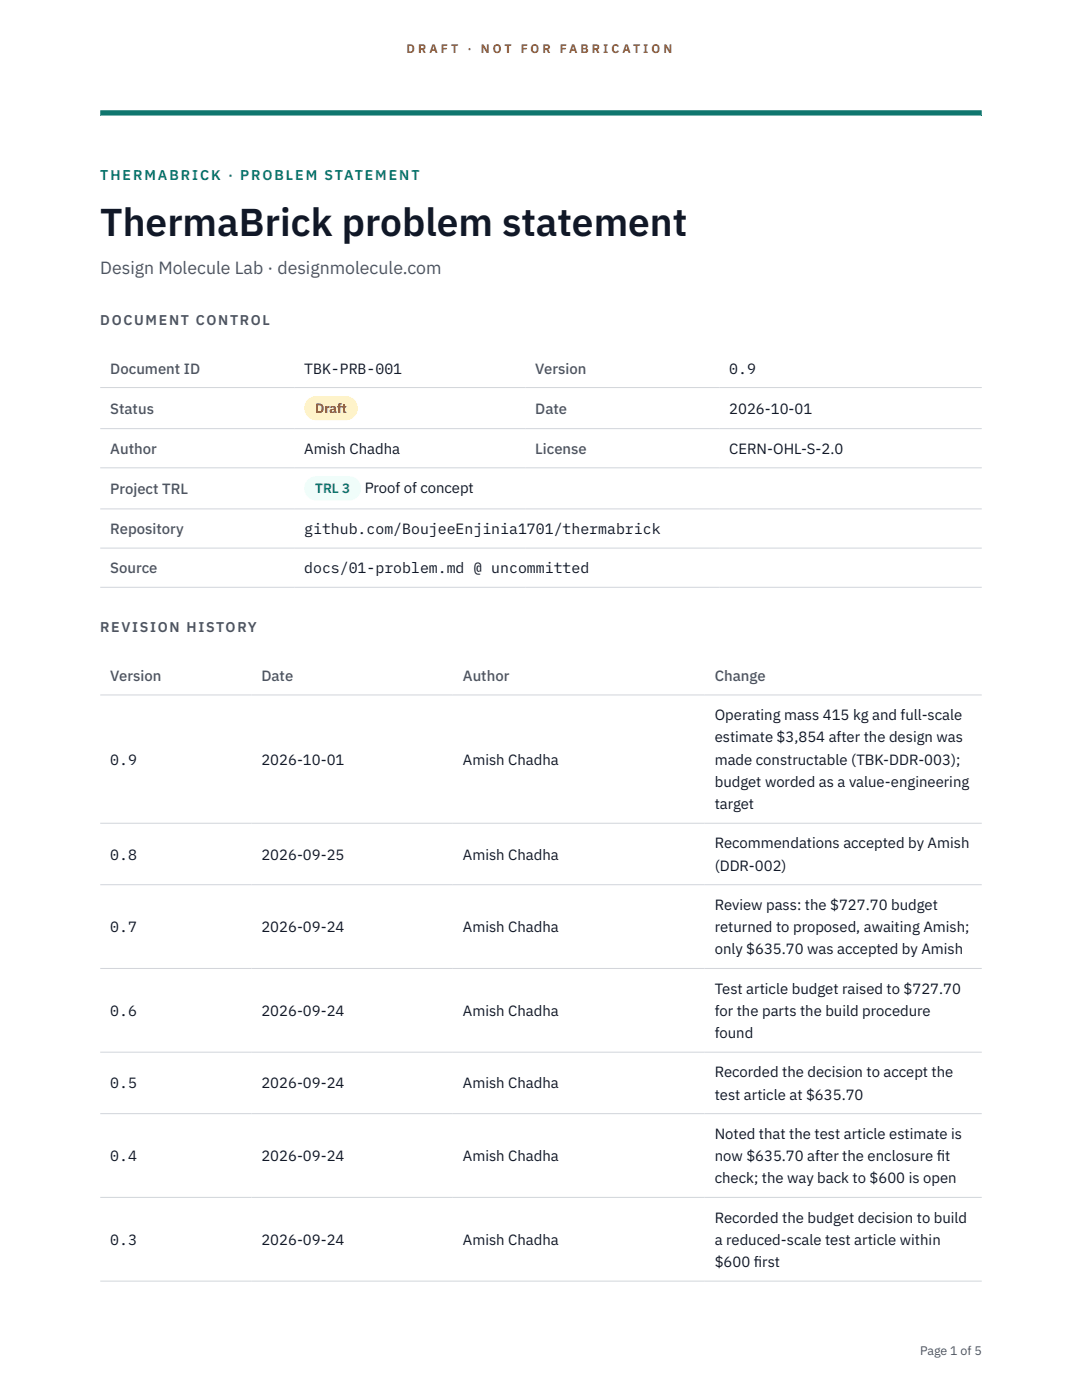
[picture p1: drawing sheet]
<svg xmlns="http://www.w3.org/2000/svg" width="216mm" height="279mm" viewBox="0 0 216 279" stroke-linecap="round" stroke-linejoin="round" font-family="sans-serif">
<defs><g id="words">
<text font-size="7.8" fill="#111827" x="20" y="47.1">ThermaBrick problem statement</text>
<text font-size="3.5" fill="#4b5563" x="20" y="54.6">Design Molecule Lab · designmolecule.com</text>
<g font-size="3" fill="#4b5563">
<text x="22" y="74.5">Document ID</text>
<text x="106.8" y="74.5">Version</text>
<text x="22" y="82.6">Status</text>
<text x="106.8" y="82.6">Date</text>
<text x="22" y="90.6">Author</text>
<text x="106.8" y="90.6">License</text>
<text x="22" y="98.6">Project TRL</text>
<text x="22" y="106.6">Repository</text>
<text x="22" y="114.4">Source</text>
<text x="22" y="135.9">Version</text>
<text x="52.2" y="135.9">Date</text>
<text x="92.4" y="135.9">Author</text>
<text x="142.6" y="135.9">Change</text>
</g>
<g font-size="3" fill="#111827">
<text x="60.7" y="74.5">TBK-PRB-001</text>
<text x="145.5" y="74.5">0.9</text>
<text x="145.5" y="82.6">2026-10-01</text>
<text x="60.7" y="90.6">Amish Chadha</text>
<text x="145.5" y="90.6">CERN-OHL-S-2.0</text>
<text x="72.8" y="98.5">Proof of concept</text>
<text x="60.7" y="106.6">github.com/BoujeeEnjinia1701/thermabrick</text>
<text x="60.7" y="114.4">docs/01-problem.md @ uncommitted</text>
<text x="142.6" y="143.7">Operating mass 415 kg and full-scale</text>
<text x="142.6" y="148.2">estimate $3,854 after the design was</text>
<text x="22" y="152.6">0.9</text>
<text x="52.2" y="152.6">2026-10-01</text>
<text x="92.4" y="152.6">Amish Chadha</text>
<text x="142.6" y="152.6">made constructable (TBK-DDR-003);</text>
<text x="142.6" y="157.1">budget worded as a value-engineering</text>
<text x="142.6" y="161.5">target</text>
<text x="22" y="171.5">0.8</text>
<text x="52.2" y="171.5">2026-09-25</text>
<text x="92.4" y="171.5">Amish Chadha</text>
<text x="142.6" y="169.3">Recommendations accepted by Amish</text>
<text x="142.6" y="173.8">(DDR-002)</text>
<text x="142.6" y="181.6">Review pass: the $727.70 budget</text>
<text x="22" y="186">0.7</text>
<text x="52.2" y="186">2026-09-24</text>
<text x="92.4" y="186">Amish Chadha</text>
<text x="142.6" y="186">returned to proposed, awaiting Amish;</text>
<text x="142.6" y="190.5">only $635.70 was accepted by Amish</text>
<text x="22" y="202.7">0.6</text>
<text x="52.2" y="202.7">2026-09-24</text>
<text x="92.4" y="202.7">Amish Chadha</text>
<text x="142.6" y="198.3">Test article budget raised to $727.70</text>
<text x="142.6" y="202.7">for the parts the build procedure</text>
<text x="142.6" y="207.2">found</text>
<text x="142.6" y="215">Recorded the decision to accept the</text>
<text x="22" y="217.2">0.5</text>
<text x="52.2" y="217.2">2026-09-24</text>
<text x="92.4" y="217.2">Amish Chadha</text>
<text x="142.6" y="219.5">test article at $635.70</text>
<text x="142.6" y="227.3">Noted that the test article estimate is</text>
<text x="22" y="231.7">0.4</text>
<text x="52.2" y="231.7">2026-09-24</text>
<text x="92.4" y="231.7">Amish Chadha</text>
<text x="142.6" y="231.7">now $635.70 after the enclosure f</text>
<text x="186.9" y="231.7">it</text>
<text x="142.6" y="236.2">check; the way back to $600 is open</text>
<text x="142.6" y="244">Recorded the budget decision to build</text>
<text x="22" y="248.4">0.3</text>
<text x="52.2" y="248.4">2026-09-24</text>
<text x="92.4" y="248.4">Amish Chadha</text>
<text x="142.6" y="248.4">a reduced-scale test article within</text>
<text x="142.6" y="252.9">$600 f</text>
<text x="150.4" y="252.9">irst</text>
</g>
<text font-size="2.8" fill="#0f766e" x="20" y="36">THERMABRICK · PROBLEM STATEMENT</text>
<g font-size="2.8" fill="#4b5563">
<text x="20" y="64.8">DOCUMENT CONTROL</text>
<text x="20" y="126.2">REVISION HISTORY</text>
</g>
<text font-size="2.7" fill="#92400e" x="62.9" y="82.5">Draft</text>
<text font-size="2.7" fill="#0f766e" x="62.9" y="98.5">TRL 3</text>
<g font-size="2.5" fill="#b45309">
<text x="81.1" y="10.5">D R A F T</text>
<text x="93.3" y="10.5">·</text>
<text x="95.9" y="10.5">N O T</text>
<text x="103.9" y="10.5">F O R</text>
<text x="111.7" y="10.5">F A B R I C A T I O N</text>
</g>
<text font-size="2.5" fill="#4b5563" x="183.6" y="270.3">Page 1 of 5</text>
</g></defs>
<path d="M20 23.1h175.9zM20 22h175.9v1.1h-175.9z" fill-rule="evenodd" fill="#0f766e"/>
<g fill="none" stroke="#d1d5db" stroke-width=".2">
<path d="M20 77.3h175.9M20 85.5h175.9M20 93.4h175.9M20 101.6h175.9M20 109.4h175.9M20 117.2h175.9M20 138.7h175.9M20 164.3h175.9M20 176.6h175.9M20 193.3h175.9M20 210h175.9M20 222.3h175.9"/>
<path d="M20 239h175.9M20 255.7h175.9"/>
</g>
<path d="M60.7 79h10.7v4.9h-10.7z" fill="#fef3c7"/>
<path d="M60.7 95.1h11.4v4.8h-11.4z" fill="#f0fdfa"/>
<use href="#words"/>
</svg>
